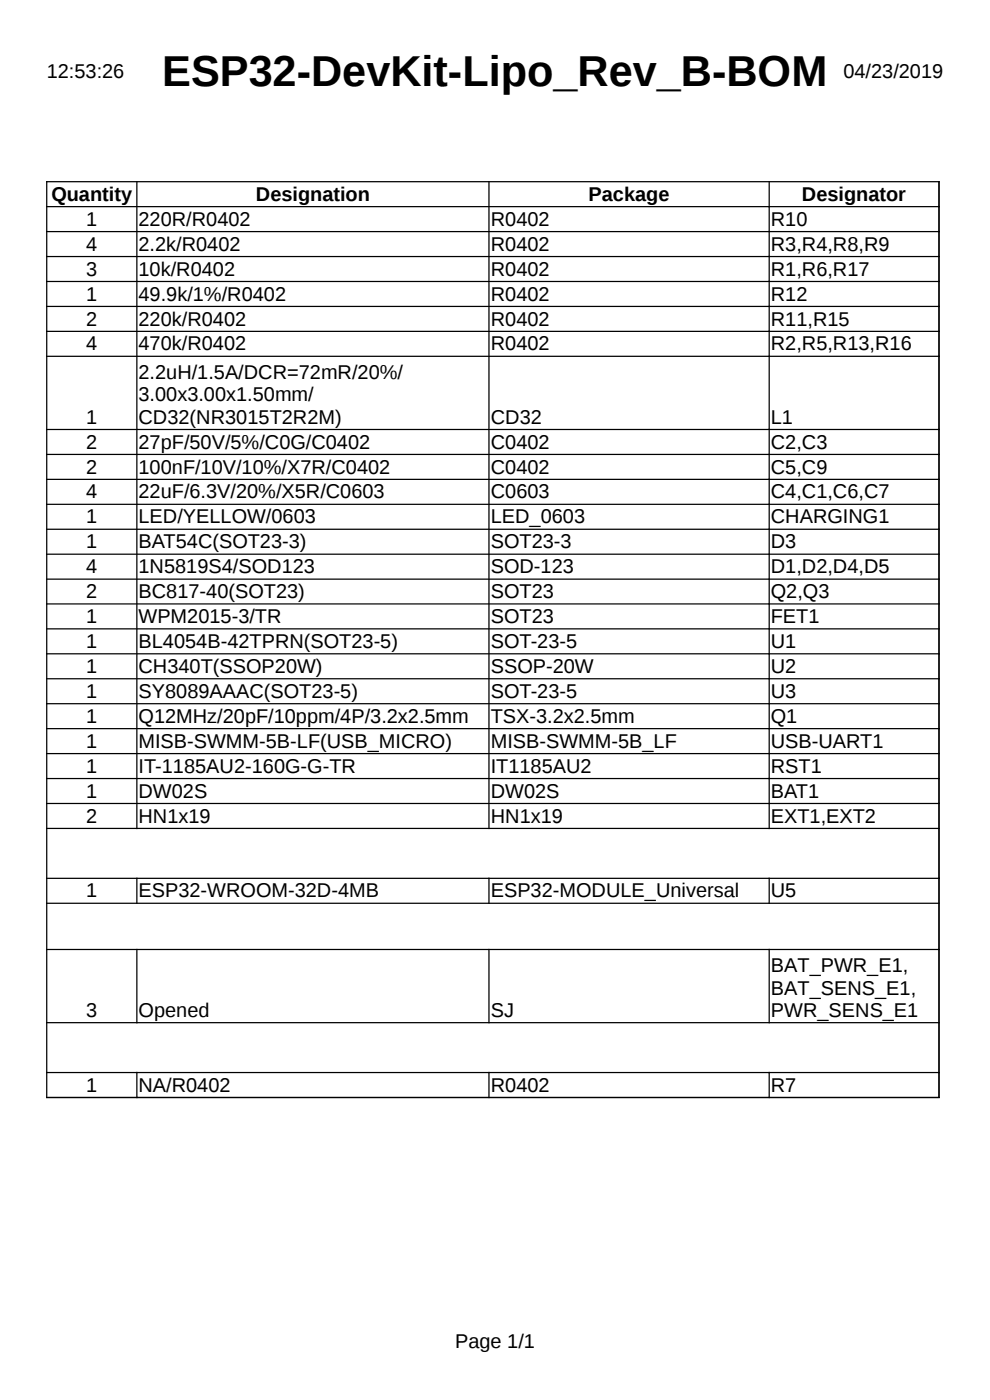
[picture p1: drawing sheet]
<svg xmlns="http://www.w3.org/2000/svg" width="210mm" height="297mm" viewBox="0 0 210 297" stroke-linecap="round" stroke-linejoin="round" font-family="sans-serif">
<defs><g id="words">
<text font-size="9.2" x="34.4" y="18.3">ESP32-DevKit-Lipo_Rev_B-BOM</text>
<g font-size="4.2">
<text x="9.9" y="16.5">12:53:26</text>
<text x="178.9" y="16.5">04/23/2019</text>
<text x="10.9" y="42.6">Quantity</text>
<text x="18.3" y="47.9">1</text>
<text x="29.4" y="47.9">220R/R0402</text>
<text x="54.3" y="42.6">Designation</text>
<text x="104.1" y="47.9">R0402</text>
<text x="124.8" y="42.6">Package</text>
<text x="163.5" y="47.9">R10</text>
<text x="170.1" y="42.6">Designator</text>
<text x="18.3" y="53.2">4</text>
<text x="29.4" y="53.2">2.2k/R0402</text>
<text x="104.1" y="53.2">R0402</text>
<text x="163.5" y="53.2">R3,R4,R8,R9</text>
<text x="18.3" y="58.5">3</text>
<text x="29.4" y="58.5">10k/R0402</text>
<text x="104.1" y="58.5">R0402</text>
<text x="163.5" y="58.5">R1,R6,R17</text>
<text x="18.3" y="63.8">1</text>
<text x="29.4" y="63.8">49.9k/1%/R0402</text>
<text x="104.1" y="63.8">R0402</text>
<text x="163.5" y="63.8">R12</text>
<text x="18.3" y="69.1">2</text>
<text x="29.4" y="69.1">220k/R0402</text>
<text x="104.1" y="69.1">R0402</text>
<text x="163.5" y="69.1">R11,R15</text>
<text x="18.3" y="74.4">4</text>
<text x="29.4" y="74.4">470k/R0402</text>
<text x="104.1" y="74.4">R0402</text>
<text x="163.5" y="74.4">R2,R5,R13,R16</text>
<text x="29.4" y="80.4">2.2uH/1.5A/DCR=72mR/20%/</text>
<text x="18.3" y="89.9">1</text>
<text x="29.4" y="85.1">3.00x3.00x1.50mm/</text>
<text x="29.4" y="89.9">CD32(NR3015T2R2M)</text>
<text x="104.1" y="89.9">CD32</text>
<text x="163.5" y="89.9">L1</text>
<text x="18.3" y="95.2">2</text>
<text x="29.4" y="95.2">27pF/50V/5%/C0G/C0402</text>
<text x="104.1" y="95.2">C0402</text>
<text x="163.5" y="95.2">C2,C3</text>
<text x="18.3" y="100.5">2</text>
<text x="29.4" y="100.5">100nF/10V/10%/X7R/C0402</text>
<text x="104.1" y="100.5">C0402</text>
<text x="163.5" y="100.5">C5,C9</text>
<text x="18.3" y="105.7">4</text>
<text x="29.4" y="105.7">22uF/6.3V/20%/X5R/C0603</text>
<text x="104.1" y="105.7">C0603</text>
<text x="163.5" y="105.7">C4,C1,C6,C7</text>
<text x="18.3" y="111">1</text>
<text x="29.4" y="111">LED/YELLOW/0603</text>
<text x="104.1" y="111">LED_0603</text>
<text x="163.5" y="111">CHARGING1</text>
<text x="18.3" y="116.3">1</text>
<text x="29.4" y="116.3">BAT54C(SOT23-3)</text>
<text x="104.1" y="116.3">SOT23-3</text>
<text x="163.5" y="116.3">D3</text>
<text x="18.3" y="121.6">4</text>
<text x="29.4" y="121.6">1N5819S4/SOD123</text>
<text x="104.1" y="121.6">SOD-123</text>
<text x="163.5" y="121.6">D1,D2,D4,D5</text>
<text x="18.3" y="126.9">2</text>
<text x="29.4" y="126.9">BC817-40(SOT23)</text>
<text x="104.1" y="126.9">SOT23</text>
<text x="163.5" y="126.9">Q2,Q3</text>
<text x="18.3" y="132.2">1</text>
<text x="18.3" y="137.5">1</text>
<text x="29.4" y="132.2">WPM2015-3/TR</text>
<text x="29.4" y="137.5">BL4054B-42TPRN(SOT23-5)</text>
<text x="104.1" y="132.2">SOT23</text>
<text x="104.1" y="137.5">SOT-23-5</text>
<text x="163.5" y="132.2">FET1</text>
<text x="163.5" y="137.5">U1</text>
<text x="18.3" y="142.8">1</text>
<text x="29.4" y="142.8">CH340T(SSOP20W)</text>
<text x="104.1" y="142.8">SSOP-20W</text>
<text x="163.5" y="142.8">U2</text>
<text x="18.3" y="148.1">1</text>
<text x="29.4" y="148.1">SY8089AAAC(SOT23-5)</text>
<text x="104.1" y="148.1">SOT-23-5</text>
<text x="163.5" y="148.1">U3</text>
<text x="18.3" y="153.4">1</text>
<text x="29.4" y="153.4">Q12MHz/20pF/10ppm/4P/3.2x2.5mm</text>
<text x="104.1" y="153.4">TSX-3.2x2.5mm</text>
<text x="163.5" y="153.4">Q1</text>
<text x="18.3" y="158.7">1</text>
<text x="29.4" y="158.7">MISB-SWMM-5B-LF(USB_MICRO)</text>
<text x="104.1" y="158.7">MISB-SWMM-5B_LF</text>
<text x="163.5" y="158.7">USB-UART1</text>
<text x="18.3" y="164">1</text>
<text x="29.4" y="164">IT-1185AU2-160G-G-TR</text>
<text x="104.1" y="164">IT1185AU2</text>
<text x="163.5" y="164">RST1</text>
<text x="18.3" y="169.2">1</text>
<text x="29.4" y="169.2">DW02S</text>
<text x="104.1" y="169.2">DW02S</text>
<text x="163.5" y="169.2">BAT1</text>
<text x="18.3" y="174.5">2</text>
<text x="29.4" y="174.5">HN1x19</text>
<text x="104.1" y="174.5">HN1x19</text>
<text x="163.5" y="174.5">EXT1,EXT2</text>
<text x="18.3" y="190.4">1</text>
<text x="29.4" y="190.4">ESP32-WROOM-32D-4MB</text>
<text x="104.1" y="190.4">ESP32-MODULE_Universal</text>
<text x="163.5" y="190.4">U5</text>
<text x="163.5" y="206.3">BAT_PWR_E1,</text>
<text x="18.3" y="215.7">3</text>
<text x="29.4" y="215.7">Opened</text>
<text x="104.1" y="215.7">SJ</text>
<text x="163.5" y="211">BAT_SENS_E1,</text>
<text x="163.5" y="215.7">PWR_SENS_E1</text>
<text x="18.3" y="231.6">1</text>
<text x="29.4" y="231.6">NA/R0402</text>
<text x="104.1" y="231.6">R0402</text>
<text x="163.5" y="231.6">R7</text>
<text x="96.6" y="286.1">Page 1/1</text>
</g>
</g></defs>
<g fill="none" stroke="#000" stroke-width=".26">
<path d="M9.8 38.5h189.5M9.9 38.4v194.5M29 38.4v137.5M103.7 38.4v137.5M163.2 38.4v137.5M199.2 38.4v194.5M9.8 43.8h189.5M9.8 49.1h189.5M9.8 54.4h189.5M9.8 59.7h189.5M9.8 65h189.5M9.8 70.3h189.5"/>
<path d="M9.8 75.6h189.5M9.8 91.1h189.5M9.8 96.4h189.5M9.8 101.7h189.5M9.8 107h189.5M9.8 112.3h189.5M9.8 117.6h189.5M9.8 122.9h189.5M9.8 128.1h189.5M9.8 133.4h189.5M9.8 138.7h189.5M9.8 144h189.5"/>
<path d="M9.8 149.3h189.5M9.8 154.6h189.5M9.8 159.9h189.5M9.8 165.2h189.5M9.8 170.4h189.5M9.8 175.7h189.5M9.8 186.3h189.5M9.8 191.6h189.5M29 186.2v5.6M103.7 186.2v5.6M163.2 186.2v5.6M9.8 201.4h189.5"/>
<path d="M9.8 216.9h189.5M29 201.3v15.8M103.7 201.3v15.8M163.2 201.3v15.8M9.8 227.5h189.5M9.8 232.8h189.5M29 227.4v5.5M103.7 227.4v5.5M163.2 227.4v5.5"/>
</g>
<use href="#words"/>
</svg>
